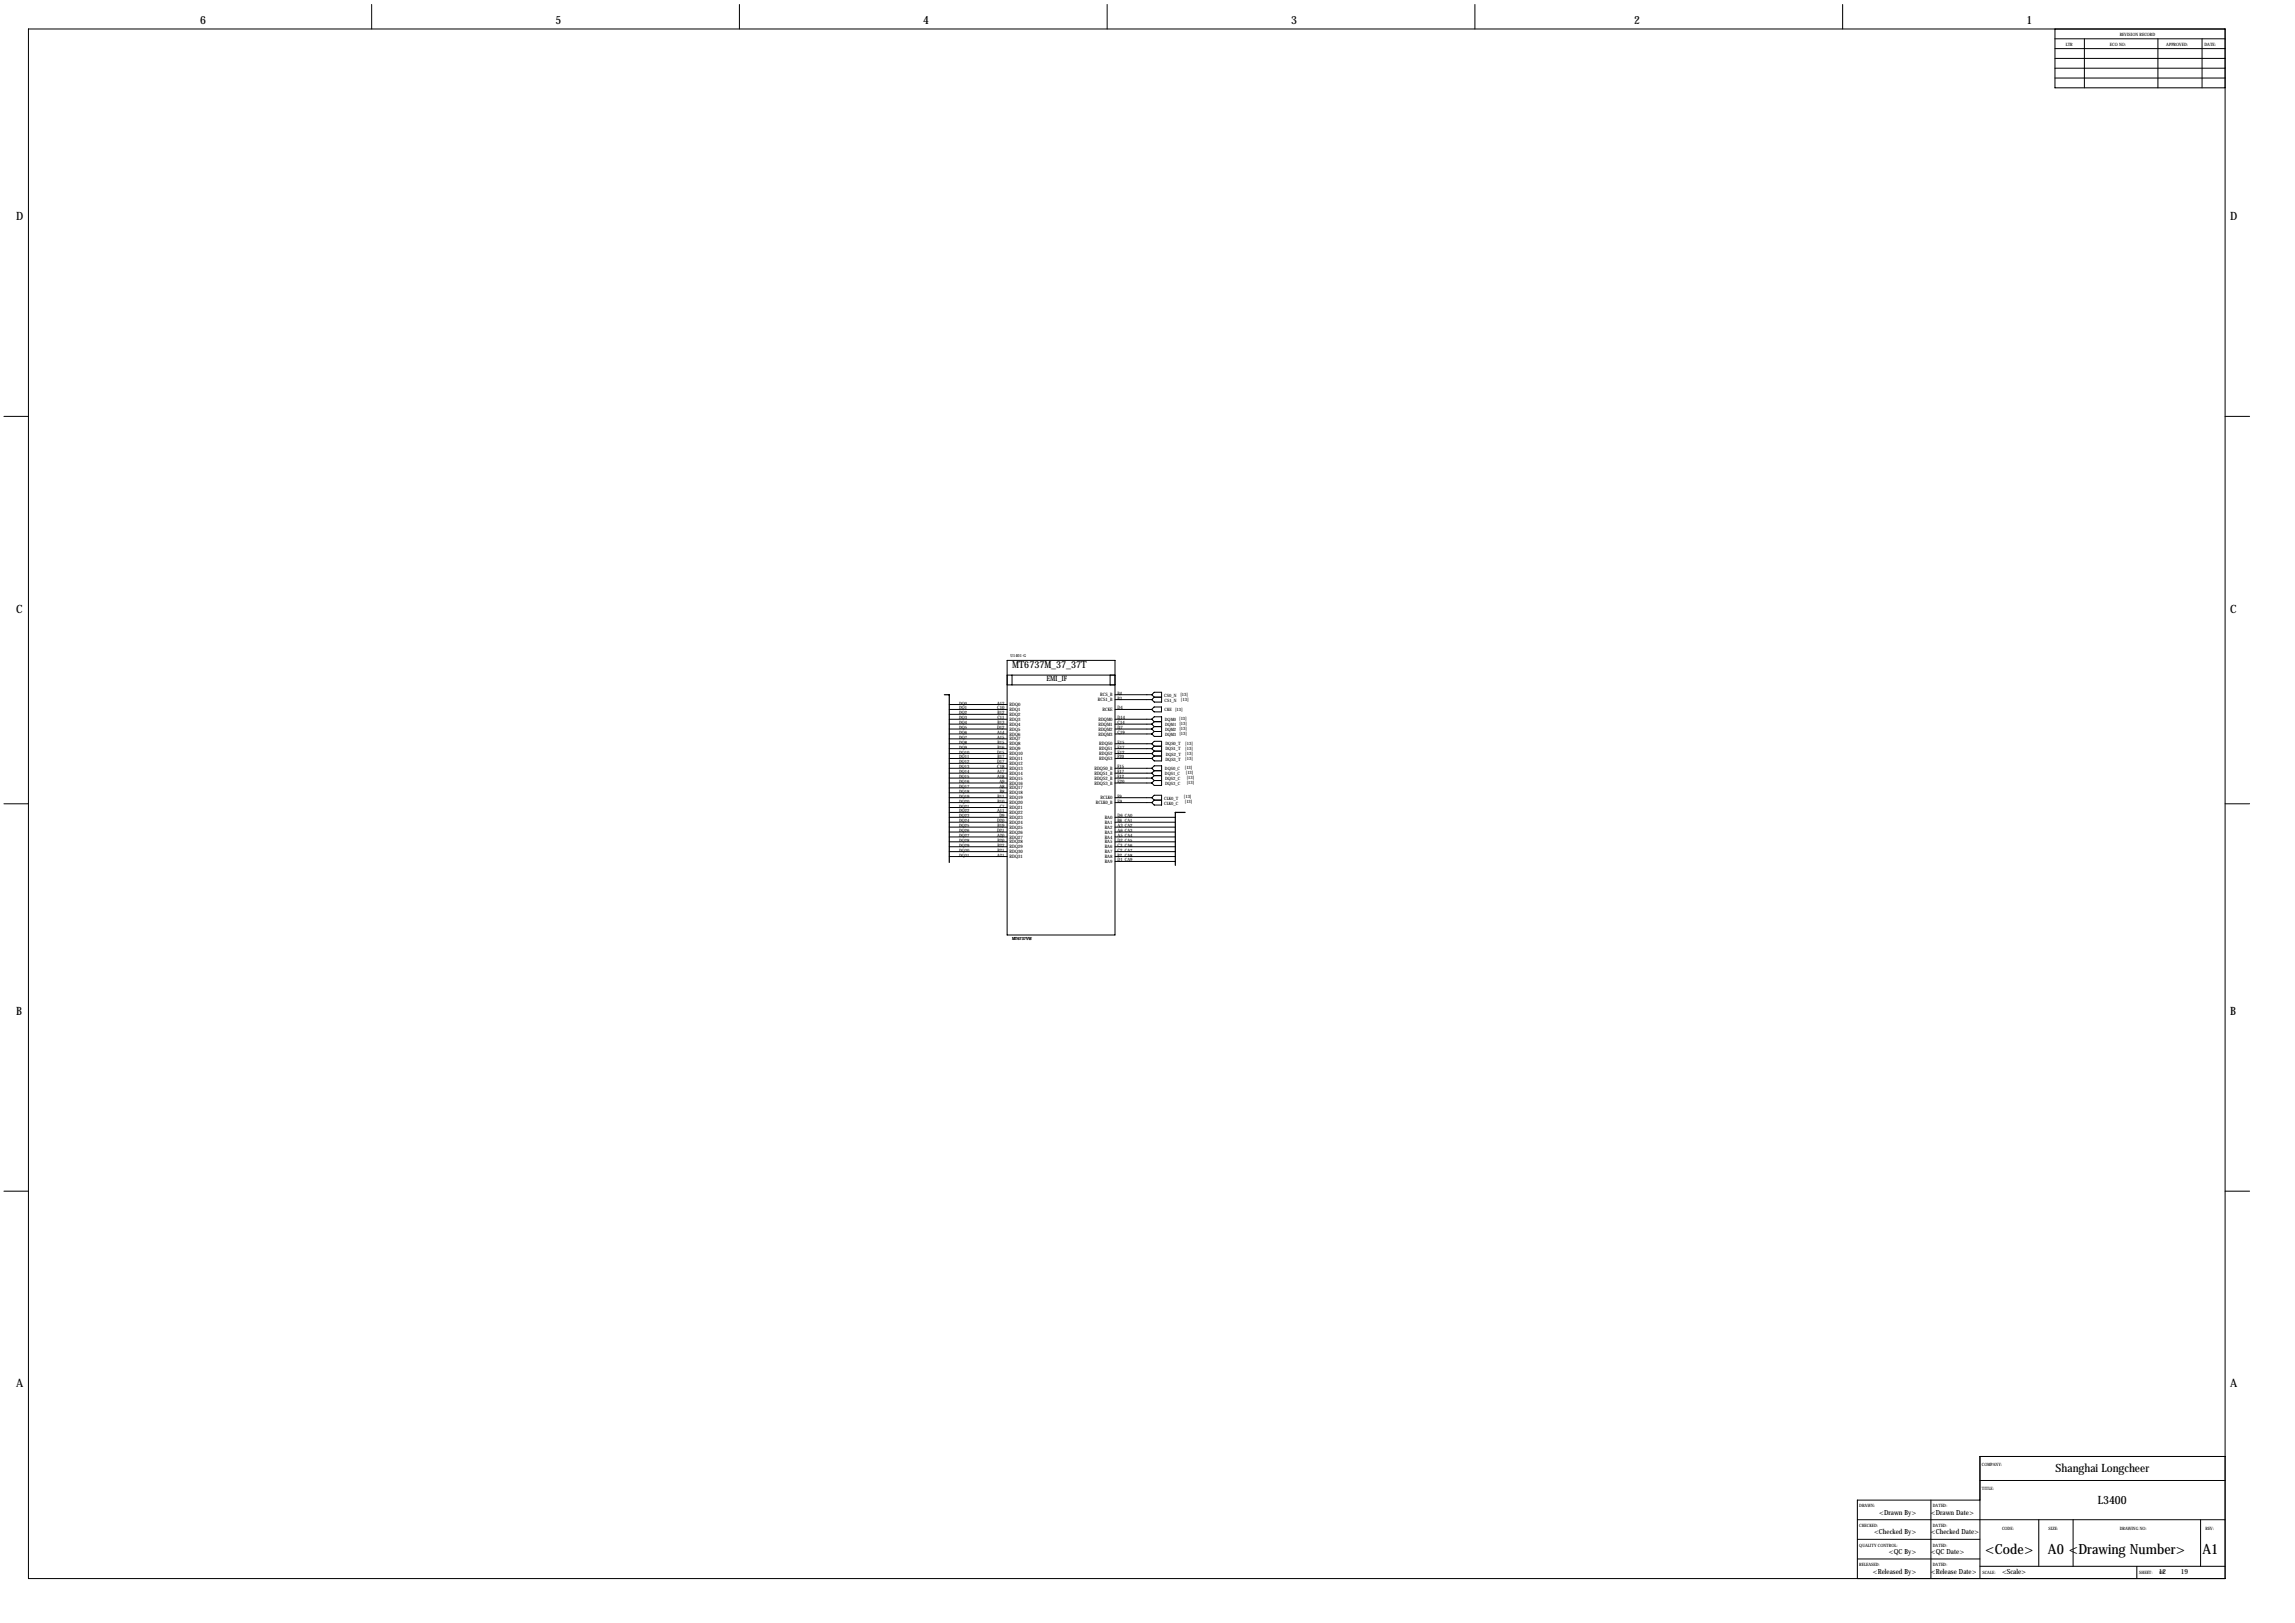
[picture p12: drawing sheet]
<svg xmlns="http://www.w3.org/2000/svg" width="1189mm" height="841mm" viewBox="0 0 1189 841" stroke-linecap="round" stroke-linejoin="round" font-family="sans-serif">
<defs><g id="words">
<g font-size="7.3">
<text x="1028" y="805">&lt;Code&gt;</text>
<text x="1061" y="805">A0 &lt;Drawing Number&gt;</text>
<text x="1141" y="805">A1</text>
</g>
<g font-size="5.9">
<text x="104" y="12">6</text>
<text x="288" y="12">5</text>
<text x="478" y="12">4</text>
<text x="669" y="12">3</text>
<text x="847" y="12">2</text>
<text x="1050" y="12">1</text>
<text x="8" y="114">D</text>
<text x="1155" y="114">D</text>
<text x="8" y="317">C</text>
<text x="1155" y="317">C</text>
<text x="8" y="526">B</text>
<text x="1155" y="526">B</text>
<text x="8" y="719">A</text>
<text x="1155" y="719">A</text>
<text x="1065" y="763">Shanghai Longcheer</text>
<text x="1087" y="779">L3400</text>
</g>
<text font-size="5" x="524" y="346">MT6737M_37_37T</text>
<text font-size="3.8" x="542" y="353">EMI_IF</text>
<g font-size="3.6">
<text x="974" y="785">&lt;Drawn By&gt;</text>
<text x="1000" y="785">&lt;Drawn Date&gt;</text>
<text x="971" y="795">&lt;Checked By&gt;</text>
<text x="1000" y="795">&lt;Checked Date&gt;</text>
<text x="978" y="805">&lt;QC By&gt;</text>
<text x="1000" y="805">&lt;QC Date&gt;</text>
<text x="970" y="815">&lt;Released By&gt;</text>
<text x="1000" y="815">&lt;Release Date&gt;</text>
<text x="1037" y="815">&lt;Scale&gt;</text>
<text x="1118" y="815">12</text>
<text x="1130" y="815">19</text>
</g>
<g font-size="2.4">
<text x="579" y="360">B4</text>
<text x="517" y="365">A12</text>
<text x="523" y="366">RDQ0</text>
<text x="569" y="363">RCS1_B</text>
<text x="570" y="361">RCS_B</text>
<text x="579" y="362">B3</text>
<text x="517" y="367">C10</text>
<text x="517" y="370">B12</text>
<text x="523" y="371">RDQ2</text>
<text x="523" y="368">RDQ1</text>
<text x="571" y="368">RCKE</text>
<text x="579" y="367">D4</text>
<text x="517" y="378">D12</text>
<text x="517" y="373">C11</text>
<text x="517" y="375">B13</text>
<text x="523" y="376">RDQ4</text>
<text x="523" y="373">RDQ3</text>
<text x="569" y="373">RDQM0</text>
<text x="569" y="376">RDQM1</text>
<text x="579" y="373">D14</text>
<text x="579" y="375">C14</text>
<text x="579" y="378">D7</text>
<text x="517" y="383">A15</text>
<text x="517" y="380">A14</text>
<text x="523" y="384">RDQ7</text>
<text x="523" y="381">RDQ6</text>
<text x="523" y="378">RDQ5</text>
<text x="569" y="378">RDQM2</text>
<text x="569" y="381">RDQM3</text>
<text x="579" y="380">C19</text>
<text x="517" y="388">B16</text>
<text x="517" y="385">B15</text>
<text x="523" y="389">RDQ9</text>
<text x="523" y="386">RDQ8</text>
<text x="569" y="386">RDQS0</text>
<text x="569" y="389">RDQS1</text>
<text x="579" y="385">E15</text>
<text x="579" y="388">E17</text>
<text x="517" y="395">D17</text>
<text x="517" y="390">D15</text>
<text x="517" y="393">B17</text>
<text x="523" y="394">RDQ11</text>
<text x="523" y="391">RDQ10</text>
<text x="569" y="391">RDQS2</text>
<text x="569" y="394">RDQS3</text>
<text x="579" y="390">E12</text>
<text x="579" y="393">F20</text>
<text x="517" y="400">A17</text>
<text x="517" y="398">C18</text>
<text x="523" y="401">RDQ14</text>
<text x="523" y="399">RDQ13</text>
<text x="523" y="396">RDQ12</text>
<text x="567" y="399">RDQS0_B</text>
<text x="567" y="401">RDQS1_B</text>
<text x="579" y="398">F15</text>
<text x="579" y="400">F17</text>
<text x="517" y="403">A18</text>
<text x="518" y="406">A9</text>
<text x="523" y="406">RDQ16</text>
<text x="523" y="404">RDQ15</text>
<text x="567" y="404">RDQS2_B</text>
<text x="567" y="406">RDQS3_B</text>
<text x="579" y="403">F12</text>
<text x="579" y="406">E20</text>
<text x="517" y="413">B11</text>
<text x="518" y="408">A8</text>
<text x="518" y="411">B8</text>
<text x="523" y="411">RDQ18</text>
<text x="523" y="409">RDQ17</text>
<text x="579" y="413">F9</text>
<text x="517" y="416">B10</text>
<text x="518" y="418">C7</text>
<text x="523" y="419">RDQ21</text>
<text x="523" y="417">RDQ20</text>
<text x="523" y="414">RDQ19</text>
<text x="568" y="417">RCLK0_B</text>
<text x="570" y="414">RCLK0</text>
<text x="579" y="416">E9</text>
<text x="517" y="426">D20</text>
<text x="517" y="421">A11</text>
<text x="518" y="423">D9</text>
<text x="523" y="424">RDQ23</text>
<text x="523" y="422">RDQ22</text>
<text x="572" y="424">RA0</text>
<text x="579" y="423">D6 CA0</text>
<text x="579" y="426">B6 CA1</text>
<text x="517" y="431">D21</text>
<text x="517" y="428">B19</text>
<text x="523" y="432">RDQ26</text>
<text x="523" y="429">RDQ25</text>
<text x="523" y="427">RDQ24</text>
<text x="572" y="427">RA1</text>
<text x="572" y="429">RA2</text>
<text x="572" y="432">RA3</text>
<text x="579" y="428">A3 CA2</text>
<text x="579" y="431">A6 CA3</text>
<text x="517" y="434">A20</text>
<text x="517" y="436">B20</text>
<text x="523" y="437">RDQ28</text>
<text x="523" y="434">RDQ27</text>
<text x="572" y="434">RA4</text>
<text x="572" y="437">RA5</text>
<text x="579" y="434">A5 CA4</text>
<text x="579" y="436">D2 CA5</text>
<text x="517" y="444">A21</text>
<text x="517" y="441">B21</text>
<text x="517" y="439">B22</text>
<text x="523" y="442">RDQ30</text>
<text x="523" y="439">RDQ29</text>
<text x="572" y="439">RA6</text>
<text x="572" y="442">RA7</text>
<text x="579" y="439">C3 CA6</text>
<text x="579" y="441">C2 CA7</text>
<text x="579" y="444">B2 CA8</text>
<text x="523" y="444">RDQ31</text>
<text x="572" y="444">RA8</text>
<text x="572" y="447">RA9</text>
<text x="579" y="446">D1 CA9</text>
</g>
<g font-size="2.3">
<text x="1070" y="24">LTR</text>
<text x="1093" y="24">ECO NO:</text>
<text x="1098" y="19">REVISION RECORD</text>
<text x="1122" y="24">APPROVED:</text>
<text x="1142" y="24">DATE:</text>
<text x="497" y="365">DQ0</text>
<text x="603" y="361">CS0_N</text>
<text x="603" y="364">CS1_N</text>
<text x="611" y="361">[13]</text>
<text x="612" y="363">[13]</text>
<text x="497" y="367">DQ1</text>
<text x="497" y="370">DQ2</text>
<text x="603" y="368">CKE [13]</text>
<text x="497" y="373">DQ3</text>
<text x="497" y="375">DQ4</text>
<text x="497" y="378">DQ5</text>
<text x="603" y="374">DQM0 [13]</text>
<text x="604" y="376">DQM1</text>
<text x="611" y="376">[13]</text>
<text x="497" y="380">DQ6</text>
<text x="497" y="383">DQ7</text>
<text x="604" y="379">DQM2 [13]</text>
<text x="604" y="381">DQM3 [13]</text>
<text x="497" y="385">DQ8</text>
<text x="497" y="388">DQ9</text>
<text x="604" y="386">DQS0_T</text>
<text x="604" y="389">DQS1_T</text>
<text x="614" y="386">[13]</text>
<text x="614" y="389">[13]</text>
<text x="497" y="390">DQ10</text>
<text x="497" y="393">DQ11</text>
<text x="497" y="395">DQ12</text>
<text x="604" y="394">DQS3_T</text>
<text x="604" y="391">DQS2_T</text>
<text x="614" y="394">[13]</text>
<text x="614" y="391">[13]</text>
<text x="497" y="398">DQ13</text>
<text x="497" y="400">DQ14</text>
<text x="603" y="399">DQS0_C</text>
<text x="603" y="401">DQS1_C</text>
<text x="614" y="398">[13]</text>
<text x="614" y="401">[13]</text>
<text x="497" y="406">DQ16</text>
<text x="497" y="403">DQ15</text>
<text x="604" y="404">DQS2_C</text>
<text x="604" y="407">DQS3_C</text>
<text x="615" y="403">[13]</text>
<text x="615" y="406">[13]</text>
<text x="497" y="408">DQ17</text>
<text x="497" y="411">DQ18</text>
<text x="497" y="413">DQ19</text>
<text x="613" y="414">[13]</text>
<text x="497" y="416">DQ20</text>
<text x="497" y="418">DQ21</text>
<text x="603" y="414">CLK0_T</text>
<text x="603" y="417">CLK0_C</text>
<text x="614" y="416">[13]</text>
<text x="497" y="423">DQ23</text>
<text x="497" y="426">DQ24</text>
<text x="497" y="421">DQ22</text>
<text x="497" y="431">DQ26</text>
<text x="497" y="428">DQ25</text>
<text x="497" y="434">DQ27</text>
<text x="497" y="436">DQ28</text>
<text x="497" y="444">DQ31</text>
<text x="497" y="441">DQ30</text>
<text x="497" y="439">DQ29</text>
<text x="1027" y="759">COMPANY:</text>
<text x="1027" y="772">TITLE:</text>
<text x="963" y="781">DRAWN:</text>
<text x="1001" y="781">DATED:</text>
<text x="963" y="791">CHECKED:</text>
<text x="1001" y="791">DATED:</text>
<text x="1037" y="792">CODE:</text>
<text x="1061" y="792">SIZE:</text>
<text x="1098" y="792">DRAWING NO:</text>
<text x="1142" y="792">REV:</text>
<text x="963" y="801">QUALITY CONTROL:</text>
<text x="1001" y="801">DATED:</text>
<text x="963" y="811">RELEASED:</text>
<text x="1001" y="811">DATED:</text>
<text x="1027" y="815">SCALE:</text>
<text x="1108" y="815">SHEET:</text>
<text x="1119" y="815">OF</text>
</g>
<g font-size="2.2">
<text x="523" y="340">U1401-G</text>
<text x="524" y="487">MT6737VW</text>
</g>
</g></defs>
<g fill="none" stroke="#000" stroke-width=".52">
<path d="M15 15h1138v803h-1138zM193 2v13M383 2v13M574 2v13M764 2v13M955 2v13M1065 15v30h88M1065 30h88M1065 20h88M1065 25h88M1065 35h88M1080 20v25"/>
<path d="M1118 20v25M1141 20v25M1065 40h88M2 216h13M1153 216h12M522 342h56v142h-56zM522 355h56M524 350v5M575 350v5M578 360h19M578 350h-56M597 360l1 1"/>
<path d="M597 360l1-1h4v5h-4l-1-2M492 367h30M492 370h30M492 372l30 1M492 375h30M492 378h30M492 365h30M578 378h19M578 375h19M578 373h19M578 367h19M578 362h19"/>
<path d="M597 367l1-1h4v3h-4zM597 373l1-2h4v10h-4l-1-1M597 373l1 1M597 375l1 1M597 378l1 1M598 361h4M598 361l-1 1M598 374h4M598 376h4M598 374l-1 1M598 379h4M598 376l-1 2"/>
<path d="M598 379l-1 1M492 385h30M492 388h30M492 390h30M492 393h30M492 395h30M492 398h30M492 380h30M492 383h30M578 398h19M578 393h19M578 390h19"/>
<path d="M578 388h19M578 385h19M578 380h19M597 385l1-1h4v10h-4l-1-1M597 398l1-1h4v10h-4l-1-1M597 385l1 2M597 388l1 1M597 390l1 2M597 398l1 1M598 387h4M598 389h4M598 387l-1 1"/>
<path d="M598 392h4M598 389l-1 1M598 392l-1 1M598 399h4M598 399l-1 1M2 416h13M492 408h30M492 406h30M492 416h30M492 400h30M492 403h30M492 418h30"/>
<path d="M492 411h30M492 413h30M578 416h19M578 413h19M578 406h19M578 403h19M578 400h19M597 413l1-1h4v5h-4l-1-1M597 400l1 2M597 403l1 1M597 413l1 1M598 402h4"/>
<path d="M598 404h4M598 402l-1 1M598 404l-1 2M598 414h4M598 414l-1 2M1153 416h12M492 423h30M492 426h30M492 421h30M492 433l30 1M492 431h30M492 428h30"/>
<path d="M492 439h30M492 436h30M609 439h-31M609 436h-31M609 433l-31 1M609 431h-31M609 428h-31M609 426h-31M609 423h-31M492 444h30M492 441h30M609 444h-31"/>
<path d="M609 441h-31M609 446h-31M2 617h13M1153 617h12M1153 754h-127v64M1000 777v41M1026 767h127M1026 777h-64v41M962 787h191M962 797h64M1056 787v24M1074 787v24"/>
<path d="M1140 787v24M962 807h64M1026 811h127M1107 811v7"/>
</g>
<path d="M489 360h3v87M609 421v27M609 421h5M609 421h.1" fill="none" stroke="#000" stroke-width=".63"/>
<use href="#words"/>
</svg>
